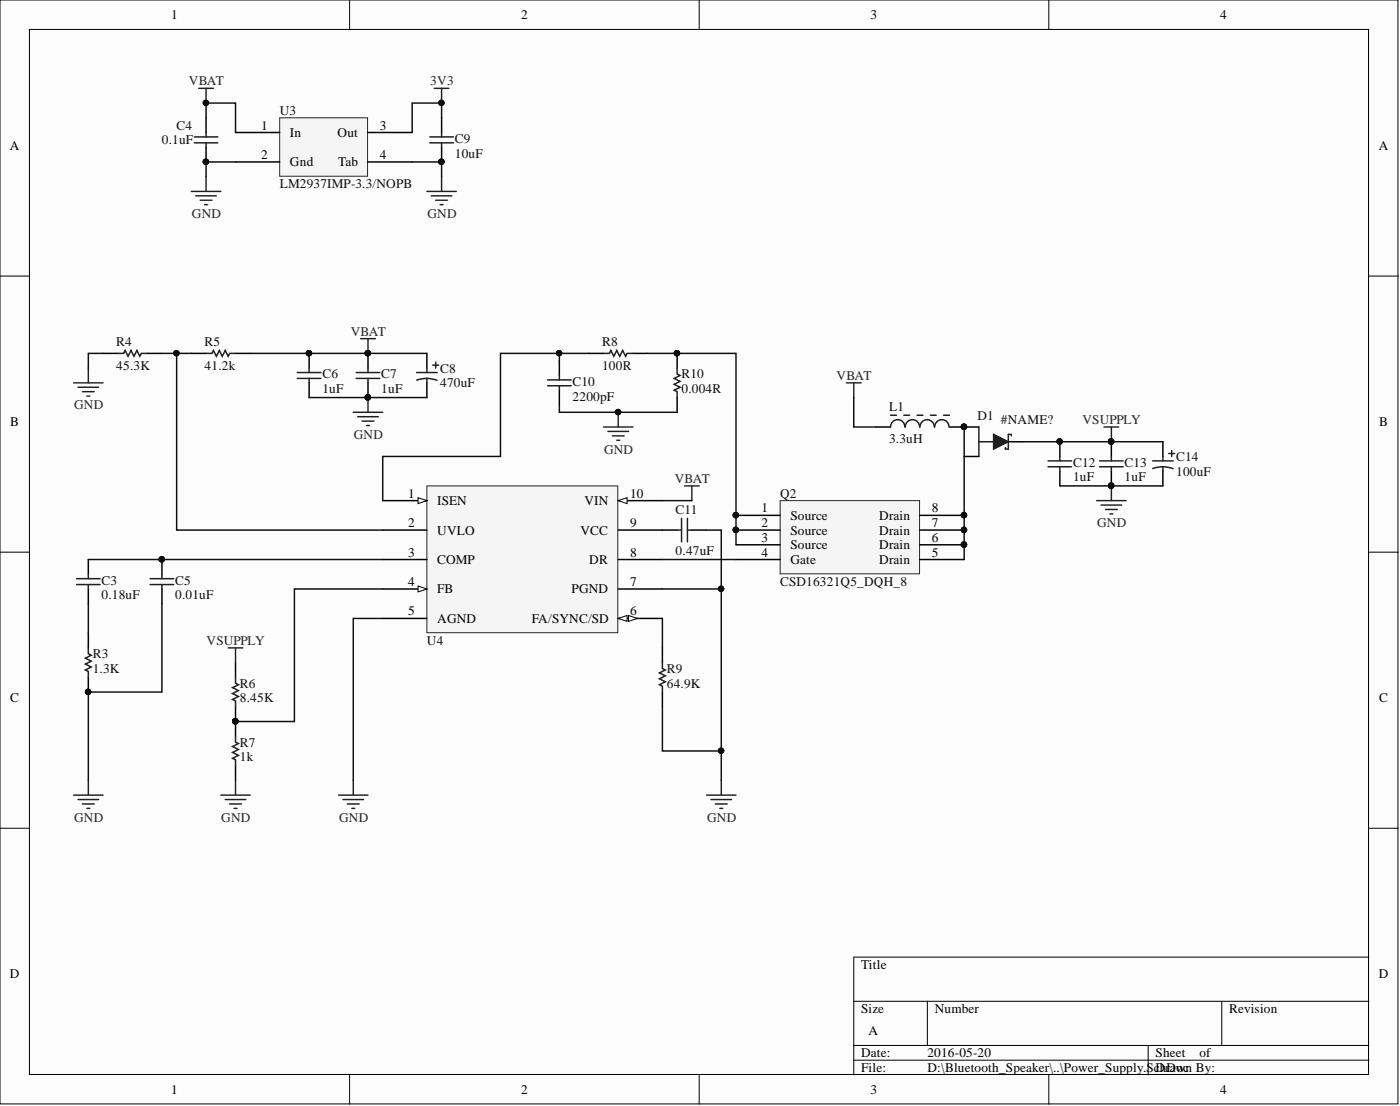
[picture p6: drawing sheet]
<svg xmlns="http://www.w3.org/2000/svg" width="241mm" height="190mm" viewBox="0 0 241 190" stroke-linecap="round" stroke-linejoin="round" font-family="sans-serif">
<defs><g id="words">
<g font-size="2.3">
<text x="29.5" y="3.3">1</text>
<text x="89.8" y="3.3">2</text>
<text x="150" y="3.3">3</text>
<text x="210.3" y="3.3">4</text>
<text x="45" y="22.3">1</text>
<text x="50" y="23.6">In</text>
<text x="58.2" y="23.6">Out</text>
<text x="65.5" y="22.3">3</text>
<text x="1.7" y="25.8">A</text>
<text x="45" y="27.4">2</text>
<text x="50" y="28.7">Gnd</text>
<text x="58.3" y="28.7">Tab</text>
<text x="65.5" y="27.4">4</text>
<text x="237.6" y="25.8">A</text>
<text x="1.8" y="73.4">B</text>
<text x="237.7" y="73.4">B</text>
<text x="70.4" y="85.7">1</text>
<text x="75.4" y="87">ISEN</text>
<text x="100.7" y="87">VIN</text>
<text x="108.6" y="85.7">10</text>
<text x="131.3" y="88.3">1</text>
<text x="136.2" y="89.5">Source</text>
<text x="151.5" y="89.5">Drain</text>
<text x="160.6" y="88.3">8</text>
<text x="70.4" y="90.8">2</text>
<text x="70.4" y="95.9">3</text>
<text x="75.4" y="92.1">UVLO</text>
<text x="100" y="92.1">VCC</text>
<text x="108.6" y="95.9">8</text>
<text x="108.6" y="90.8">9</text>
<text x="131.3" y="90.8">2</text>
<text x="131.3" y="93.3">3</text>
<text x="131.3" y="95.9">4</text>
<text x="136.2" y="92.1">Source</text>
<text x="136.2" y="94.6">Source</text>
<text x="151.5" y="94.6">Drain</text>
<text x="151.5" y="92.1">Drain</text>
<text x="160.6" y="95.9">5</text>
<text x="160.6" y="93.3">6</text>
<text x="160.6" y="90.8">7</text>
<text x="70.4" y="100.9">4</text>
<text x="75.4" y="97.1">COMP</text>
<text x="101.6" y="97.1">DR</text>
<text x="108.6" y="100.9">7</text>
<text x="136.2" y="97.1">Gate</text>
<text x="151.5" y="97.1">Drain</text>
<text x="70.4" y="106">5</text>
<text x="75.4" y="102.2">FB</text>
<text x="75.4" y="107.3">AGND</text>
<text x="91.7" y="107.3">FA/SYNC/SD</text>
<text x="98.5" y="102.2">PGND</text>
<text x="108.6" y="106">6</text>
<text x="1.8" y="120.9">C</text>
<text x="237.7" y="120.9">C</text>
<text x="148.4" y="166.9">Title</text>
<text x="1.7" y="168.5">D</text>
<text x="237.6" y="168.5">D</text>
<text x="148.4" y="174.5">Size</text>
<text x="149.7" y="178.3">A</text>
<text x="161.1" y="174.5">Number</text>
<text x="211.8" y="174.5">Revision</text>
<text x="148.4" y="182.1">Date:</text>
<text x="148.4" y="184.6">File:</text>
<text x="159.8" y="182.1">2016-05-20</text>
<text x="159.8" y="184.6">D:\Bluetooth_Speaker\..\Power_Supply.SchDoc</text>
<text x="199.2" y="182.1">Sheet</text>
<text x="199.2" y="184.6">Drawn By:</text>
<text x="206.7" y="182.1">of</text>
<text x="29.5" y="188.4">1</text>
<text x="89.8" y="188.4">2</text>
<text x="150" y="188.4">3</text>
<text x="210.3" y="188.4">4</text>
</g>
<g font-size="2.3" fill="#262626">
<text x="32.6" y="14.7">VBAT</text>
<text x="74.2" y="14.7">3V3</text>
<text x="33.1" y="37.5">GND</text>
<text x="73.7" y="37.5">GND</text>
<text x="60.5" y="57.8">VBAT</text>
<text x="144.2" y="65.4">VBAT</text>
<text x="12.8" y="70.5">GND</text>
<text x="61" y="75.6">GND</text>
<text x="186.6" y="73">VSUPPLY</text>
<text x="104.1" y="78.1">GND</text>
<text x="116.3" y="83.2">VBAT</text>
<text x="189.1" y="90.8">GND</text>
<text x="35.6" y="111.1">VSUPPLY</text>
<text x="12.8" y="141.5">GND</text>
<text x="38.1" y="141.5">GND</text>
<text x="58.4" y="141.5">GND</text>
<text x="121.9" y="141.5">GND</text>
</g>
<g font-size="2.3" fill="#0e0e0e">
<text x="30.4" y="22.3">C4</text>
<text x="48.2" y="19.8">U3</text>
<text x="27.9" y="24.9">0.1uF</text>
<text x="78.4" y="24.6">C9</text>
<text x="78.4" y="27.1">10uF</text>
<text x="48.2" y="32.5">LM2937IMP-3.3/NOPB</text>
<text x="20" y="59.6">R4</text>
<text x="35.3" y="59.6">R5</text>
<text x="103.8" y="59.6">R8</text>
<text x="20" y="63.7">45.3K</text>
<text x="35.3" y="63.7">41.2k</text>
<text x="55.6" y="65.2">C6</text>
<text x="65.7" y="65.2">C7</text>
<text x="75.9" y="64.2">C8</text>
<text x="103.8" y="63.7">100R</text>
<text x="117.5" y="65.2">R10</text>
<text x="55.6" y="67.7">1uF</text>
<text x="65.7" y="67.7">1uF</text>
<text x="75.9" y="66.7">470uF</text>
<text x="98.7" y="66.4">C10</text>
<text x="98.7" y="69">2200pF</text>
<text x="117.5" y="67.7">0.004R</text>
<text x="153.2" y="70.8">L1</text>
<text x="153.2" y="76.3">3.3uH</text>
<text x="168.5" y="72.3">D1</text>
<text x="172.5" y="73">#NAME?</text>
<text x="185" y="80.4">C12</text>
<text x="185" y="82.9">1uF</text>
<text x="193.8" y="80.4">C13</text>
<text x="193.8" y="82.9">1uF</text>
<text x="202.7" y="79.4">C14</text>
<text x="202.7" y="81.9">100uF</text>
<text x="116.5" y="88.5">C11</text>
<text x="134.5" y="85.7">Q2</text>
<text x="116.5" y="95.6">0.47uF</text>
<text x="17.5" y="100.7">C3</text>
<text x="30.2" y="100.7">C5</text>
<text x="134.5" y="100.9">CSD16321Q5_DQH_8</text>
<text x="17.5" y="103.2">0.18uF</text>
<text x="30.2" y="103.2">0.01uF</text>
<text x="16" y="113.4">R3</text>
<text x="73.6" y="111.1">U4</text>
<text x="16" y="115.9">1.3K</text>
<text x="41.4" y="118.4">R6</text>
<text x="114.9" y="115.9">R9</text>
<text x="114.9" y="118.4">64.9K</text>
<text x="41.4" y="121">8.45K</text>
<text x="41.4" y="128.6">R7</text>
<text x="41.4" y="131.1">1k</text>
</g>
</g></defs>
<g fill="#fcfcfc" stroke="#000" stroke-width=".17">
<path d="M0 0h240.9v190.1h-240.9z"/>
<path d="M5.1 5.1h230.8v180h-230.8z"/>
</g>
<g fill="none" stroke="#000" stroke-width=".17">
<path d="M60.3 0v5.1M120.5 0v5.1M180.8 0v5.1M0 47.6h5.1M236 47.6h5M0 95.1h5.1M236 95.1h5M0 142.7h5.1M236 142.7h5M147.2 172.5h88.8M159.8 172.5v7.6M210.6 172.5v7.6"/>
<path d="M236 164.9h-88.8v20.2M60.3 185.1v5.1M120.5 185.1v5.1M147.2 180.1h88.8M147.2 182.6h88.8M180.8 185.1v5.1M197.9 180.1v5"/>
</g>
<g fill="none" stroke="#262626" stroke-width=".25">
<path d="M34.3 15.2h2.5M35.5 15.2v2.6M74.8 15.2h2.6M76.1 15.2v2.6M33 33h5.1M33.7 33.7h3.6M34.5 34.5h2M35.3 35.3h.5M35.5 30.4v2.6M73.6 33h5.1M74.3 33.7h3.6M75.1 34.5h2"/>
<path d="M75.9 35.3h.5M76.1 30.4v2.6"/>
</g>
<g fill="#0e0e0e" stroke="#0e0e0e" stroke-width=".17">
<circle cx="35.5" cy="17.7" r=".47"/>
<circle cx="76.1" cy="17.7" r=".47"/>
<circle cx="35.5" cy="27.9" r=".47"/>
</g>
<path d="M35.5 20.3v2.5M35.5 25.4v2.5" fill="none" stroke="#000" stroke-width=".25"/>
<path d="M33.5 23.6h4M33.5 24.6h4M35.5 22.8v.8M35.5 24.6v.8" fill="none" stroke="#1c1c1c" stroke-width=".25"/>
<path d="M48.2 20.3h15.2v10.1h-15.2z" fill="#f5f5f5" stroke="#262626" stroke-width=".17"/>
<path d="M40.6 22.8h7.6M40.6 27.9h7.6M63.4 22.8h7.6M63.4 27.9h7.6M76.1 20.3v2.5M76.1 25.4v2.5" fill="none" stroke="#000" stroke-width=".25"/>
<circle cx="76.1" cy="27.9" r=".47" fill="#0e0e0e" stroke="#0e0e0e" stroke-width=".17"/>
<path d="M74.1 23.6h4M74.1 24.6h4M76.1 22.8v.8M76.1 24.6v.8" fill="none" stroke="#1c1c1c" stroke-width=".25"/>
<path d="M73.6 83.7h32.9v25.3h-32.9z" fill="#f5f5f5" stroke="#262626" stroke-width=".17"/>
<path d="M66 86.2h7.6" fill="none" stroke="#000" stroke-width=".25"/>
<path d="M72.1 85.7l1.5 .5-1.5 .5z" fill="#fcfcfc"/>
<path d="M72.1 85.7l1.5 .5-1.5 .5z" fill="none" stroke="#000" stroke-width=".17"/>
<path d="M66 91.3h7.6M66 96.4h7.6M66 101.4h7.6" fill="none" stroke="#000" stroke-width=".25"/>
<path d="M72.1 100.9l1.5 .5-1.5 .6z" fill="#fcfcfc"/>
<path d="M72.1 100.9l1.5 .5-1.5 .6z" fill="none" stroke="#000" stroke-width=".17"/>
<path d="M66 106.5h7.6M106.6 106.5h7.6" fill="none" stroke="#000" stroke-width=".25"/>
<path d="M106.6 106.5l1.5-.5v1z" fill="#fcfcfc"/>
<path d="M106.6 106.5l1.5-.5v1z" fill="none" stroke="#000" stroke-width=".17"/>
<path d="M108.3 106l1.6 .5-1.6 .5z" fill="#fcfcfc"/>
<path d="M108.3 106l1.6 .5-1.6 .5z" fill="none" stroke="#000" stroke-width=".17"/>
<path d="M106.6 96.4h7.6M106.6 91.3h7.6M106.6 86.2h7.6M106.6 101.4h7.6" fill="none" stroke="#000" stroke-width=".25"/>
<path d="M106.6 86.2l1.5-.5v1z" fill="#fcfcfc"/>
<path d="M106.6 86.2l1.5-.5v1z" fill="none" stroke="#000" stroke-width=".17"/>
<g fill="none" stroke="#262626" stroke-width=".25">
<path d="M62.2 58.3h2.5M63.4 58.3v2.6M12.7 65.9h5.1M13.4 66.7h3.6M14.2 67.5h2M15 68.2h.5M15.2 63.4v2.5M60.9 71h5.1M61.7 71.8h3.5M62.4 72.5h2M63.2 73.3h.5M63.4 68.5v2.5"/>
<path d="M39.3 111.6h2.6M40.6 111.6v2.5M12.7 137h5.1M13.4 137.7h3.6M14.2 138.5h2M15 139.2h.5M15.2 134.4v2.6M38.1 137h5M38.8 137.7h3.6M39.6 138.5h2M40.3 139.2h.5M40.6 134.4v2.6"/>
<path d="M58.4 137h5M59.1 137.7h3.6M59.9 138.5h2M60.6 139.2h.5M60.9 134.4v2.6M121.8 137h5.1M122.5 137.7h3.6M123.3 138.5h2M124.1 139.2h.5M124.3 134.4v2.6"/>
</g>
<g fill="#0e0e0e" stroke="#0e0e0e" stroke-width=".17">
<circle cx="63.4" cy="60.8" r=".47"/>
<circle cx="63.4" cy="68.4" r=".47"/>
<circle cx="53.2" cy="60.8" r=".47"/>
<circle cx="30.4" cy="60.8" r=".47"/>
<circle cx="27.9" cy="96.3" r=".47"/>
<circle cx="15.2" cy="119.2" r=".47"/>
<circle cx="40.6" cy="124.2" r=".47"/>
<circle cx="124.3" cy="129.3" r=".47"/>
<circle cx="166.1" cy="73.5" r=".47"/>
</g>
<g fill="none" stroke="#000" stroke-width=".25">
<path d="M17.8 60.9h2.5M25.4 60.9h2.5M33 60.9h2.5M40.6 60.9h2.5M53.3 60.9v2.5M53.3 65.9v2.6M63.4 60.9v2.5M63.4 65.9v2.6M73.6 60.9v2.5M73.6 65.9v2.6M166.2 73.5h2.5M173.8 76.1h2.5"/>
<path d="M27.9 96.4v2.5M15.2 109.1v2.5M15.2 116.7v2.5M27.9 101.4v2.6M40.6 114.1v2.6M114.2 111.6v2.5M114.2 119.2v2.5M40.6 121.7v5.1M40.6 131.9v2.5"/>
</g>
<g fill="none" stroke="#1c1c1c" stroke-width=".25">
<path d="M20.3 60.9h1l.3-.5 .5 1 .5-1 .5 1 .5-1 .5 1 .3-.5h1M35.5 60.9h1l.3-.5 .5 1 .5-1 .5 1 .5-1 .5 1 .3-.5h1M51.2 64.2h4.1M51.2 65.2h4.1M53.3 63.4v.8M53.3 65.2v.7M61.4 64.2h4.1M61.4 65.2h4.1M63.4 63.4v.8M63.4 65.2v.7M71.8 64.2h3.6M73.6 65.2l-1.8 .3"/>
<path d="M73.6 65.2l1.7 .3M73.6 63.4v.8M73.6 65.2v.7M74.6 62.9h1M75.1 62.4v1M25.9 99.7h4M27.9 98.9v.8M15.2 111.6v1l.5 .3-1 .5 1 .5-1 .5 1 .5-1 .5 .5 .3v1M25.9 100.7h4M27.9 100.7v.7M40.6 116.7v1l.5 .2-1 .5 1 .5-1 .6 1 .5-1 .5 .5 .2v1M114.2 114.1v1l.5 .3-1 .5 1 .5-1 .5 1 .5-1 .5 .5 .3v1"/>
<path d="M40.6 126.8v1l.5 .3-1 .5 1 .5-1 .5 1 .5-1 .5 .5 .3v1"/>
</g>
<path d="M17.8 60.9h-2.6v2.5M27.9 60.9h5.1M53.3 68.5h20.3M15.2 104v5.1M27.9 104v15.2h-12.7v15.2M66 101.4h-15.3v22.9h-10.1M66 106.5h-5.1v27.9M114.2 106.5v5.1M114.2 121.7v7.6h10.1" fill="none" stroke="#0e0e0e" stroke-width=".25"/>
<path d="M171.3 74.8l2.5 1.3-2.5 1.3z" fill="#1c1c1c"/>
<g fill="none" stroke="#1c1c1c" stroke-width=".25">
<path d="M153.5 71.5h1M155.8 71.5h1M156 73.5a1.23 1.23 0 0 0-1.3-1.2 1.23 1.23 0 0 0-1.2 1.2M158.1 71.5h1M158.5 73.5a1.23 1.23 0 0 0-1.2-1.2 1.23 1.23 0 0 0-1.3 1.2M160.3 71.5h1.1M161 73.5a1.23 1.23 0 0 0-1.2-1.2 1.23 1.23 0 0 0-1.2 1.2M162.6 71.5h1M163.6 73.5a1.23 1.23 0 0 0-1.3-1.2 1.23 1.23 0 0 0-1.2 1.2M168.7 73.5v2.6h2.6M168.7 76.1v2.5M171.3 74.8l2.5 1.3-2.5 1.3z"/>
<path d="M174.3 75.1v-.3h-.5v2.6h-.5v-.3"/>
</g>
<path d="M151 73.5h2.5M163.6 73.5h2.6M166.2 78.6h2.5" fill="none" stroke="#000" stroke-width=".25"/>
<circle cx="166.1" cy="73.5" r=".47" fill="#0e0e0e" stroke="#0e0e0e" stroke-width=".17"/>
<path d="M134.5 86.2h24v12.6h-24z" fill="#f5f5f5" stroke="#262626" stroke-width=".17"/>
<g fill="none" stroke="#000" stroke-width=".25">
<path d="M96.4 62.1v2.6M96.4 67.2v2.5M101.5 60.9h2.5M109.1 60.9h2.5M116.7 60.9v2.5M116.7 68.5v2.5M182.7 76.1v2.5M191.6 76.1v2.5M200.4 76.1v2.5M15.2 96.4v2.5M114.2 91.3h2.5M119.2 91.3h2.6"/>
<path d="M126.9 88.8h7.6M126.9 91.3h7.6M126.9 93.8h7.6M126.9 96.4h7.6M158.6 88.8h7.6M158.6 91.3h7.6M158.6 93.8h7.6M158.6 96.4h7.6M182.7 81.2v2.5M191.6 81.2v2.5M200.4 81.2v2.5M15.2 101.4v2.6"/>
</g>
<g fill="#0e0e0e" stroke="#0e0e0e" stroke-width=".17">
<circle cx="126.8" cy="88.7" r=".47"/>
<circle cx="126.8" cy="91.3" r=".47"/>
<circle cx="166.1" cy="93.8" r=".47"/>
<circle cx="166.1" cy="91.3" r=".47"/>
<circle cx="166.1" cy="88.7" r=".47"/>
<circle cx="63.4" cy="60.8" r=".47"/>
<circle cx="53.2" cy="60.8" r=".47"/>
<circle cx="30.4" cy="60.8" r=".47"/>
<circle cx="116.7" cy="60.8" r=".47"/>
<circle cx="96.4" cy="60.8" r=".47"/>
<circle cx="106.5" cy="71" r=".47"/>
<circle cx="166.1" cy="73.5" r=".47"/>
<circle cx="191.5" cy="83.7" r=".47"/>
<circle cx="191.5" cy="76" r=".47"/>
<circle cx="182.6" cy="76" r=".47"/>
<circle cx="124.3" cy="129.3" r=".47"/>
<circle cx="124.3" cy="101.4" r=".47"/>
<circle cx="27.9" cy="96.3" r=".47"/>
<circle cx="35.5" cy="17.7" r=".47"/>
<circle cx="35.5" cy="27.9" r=".47"/>
<circle cx="76.1" cy="27.9" r=".47"/>
<circle cx="76.1" cy="17.7" r=".47"/>
</g>
<g fill="none" stroke="#0e0e0e" stroke-width=".25">
<path d="M35.5 20.3v-2.5h5.1v5M40.6 27.9h-5.1v2.5M71 27.9h5.1v2.5M76.1 20.3v-2.5h-5.1v5M30.4 60.9v30.4h35.6M43.1 60.9h30.5M96.4 62.1v-1.2h-10.1v17.7h-20.3v7.6M96.4 69.7v1.3h20.3M96.4 60.9h5.1M111.6 60.9h15.3v32.9M147.2 68.5v5h3.8M166.2 73.5v22.9"/>
<path d="M176.3 76.1h24.1M15.2 96.4h50.8M114.2 96.4h12.7M114.2 86.2h5M121.8 91.3h2.5v10.1M182.7 83.7h17.7M114.2 101.4h10.1v33"/>
</g>
<g fill="none" stroke="#1c1c1c" stroke-width=".25">
<path d="M94.4 65.4h4M94.4 66.4h4M96.4 64.7v.7M96.4 66.4v.8M104 60.9h1l.3-.5 .5 1 .5-1 .5 1 .5-1 .5 1 .3-.5h1M116.7 63.4v1l.5 .3-1 .5 1 .5-1 .5 1 .5-1 .5 .5 .3v1M180.6 79.4h4.1M182.7 78.6v.8M189.5 79.4h4.1M191.6 78.6v.8M198.7 79.4h3.5M200.4 78.6v.8"/>
<path d="M201.4 78.1h1.1M202 77.6v1M13.2 99.7h4.1M15.2 98.9v.8M116.7 91.3h.8M117.5 89.3v4M118.5 89.3v4M118.5 91.3h.7M180.6 80.4h4.1M182.7 80.4v.8M189.5 80.4h4.1M191.6 80.4v.8"/>
<path d="M200.4 80.4l-1.7 .3M200.4 80.4l1.8 .3M200.4 80.4v.8M13.2 100.7h4.1M15.2 100.7v.7"/>
</g>
<g fill="none" stroke="#262626" stroke-width=".25">
<path d="M104 73.5h5.1M104.8 74.3h3.5M105.5 75.1h2.1M106.3 75.8h.5M106.6 71v2.5M145.9 65.9h2.5M147.2 65.9v2.6M190.3 73.5h2.5M191.6 73.5v2.6M118 83.7h2.5M119.2 83.7v2.5M189 86.2h5.1"/>
<path d="M189.8 87h3.5M190.5 87.8h2.1M191.3 88.5h.5M191.6 83.7v2.5"/>
</g>
<use href="#words"/>
</svg>
